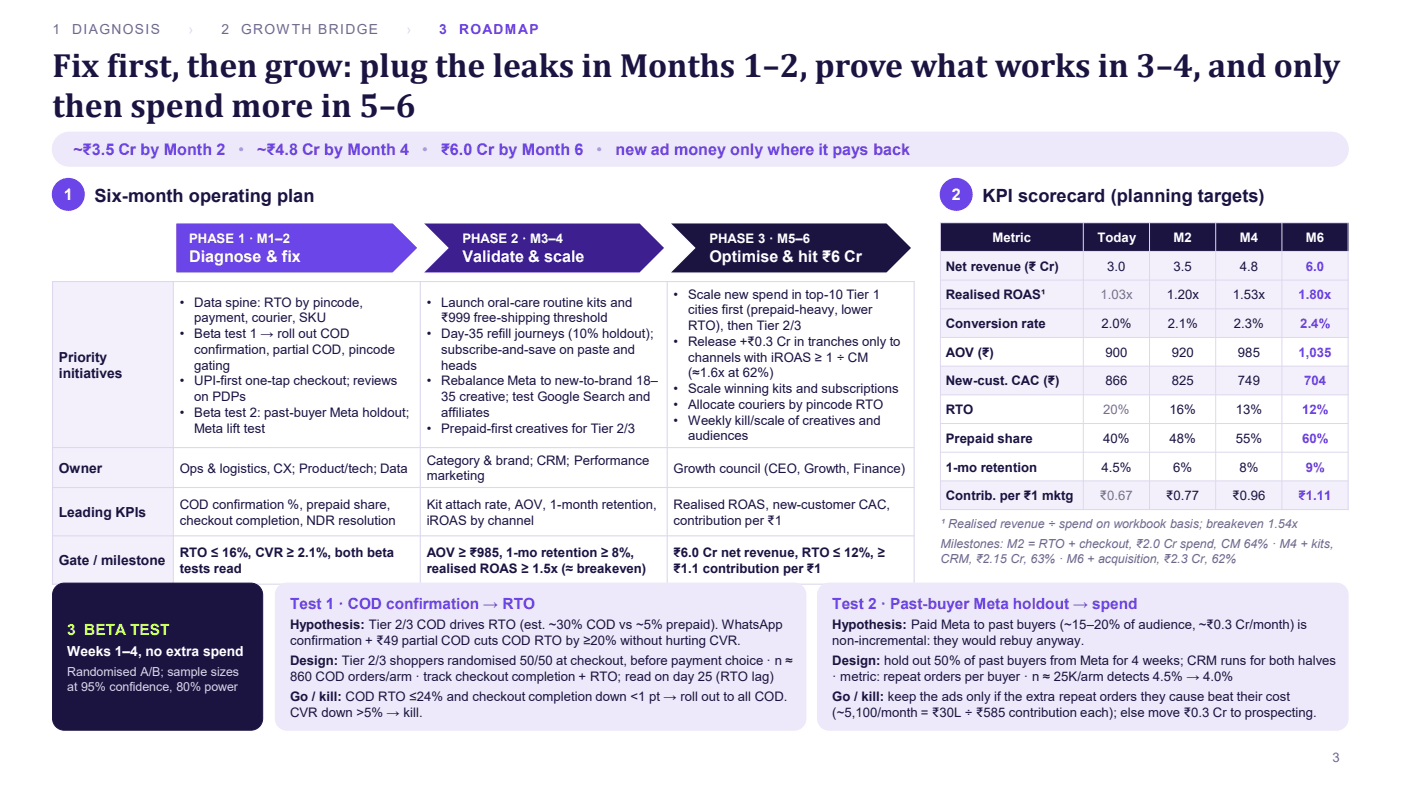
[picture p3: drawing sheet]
<svg xmlns="http://www.w3.org/2000/svg" width="339mm" height="190mm" viewBox="0 0 339 190" stroke-linecap="round" stroke-linejoin="round" font-family="sans-serif">
<defs><g id="words">
<g font-size="8.1" fill="#1b1340">
<text x="12.7" y="18.5">Fix first, then grow: plug the leaks in Months 1–2, prove what works in 3–4, and only</text>
<text x="12.7" y="28.3">then spend more in 5–6</text>
</g>
<g font-size="4.4" fill="#1b1340">
<text x="22.9" y="48.9">Six-month operating plan</text>
<text x="237.5" y="48.9">KPI scorecard (planning targets)</text>
</g>
<g font-size="3.9" fill="#6b45e8">
<text x="17.8" y="37.5">~₹3.5 Cr by Month 2</text>
<text x="62.2" y="37.5">~₹4.8 Cr by Month 4</text>
<text x="106.6" y="37.5">₹6.0 Cr by Month 6</text>
<text x="148.8" y="37.5">new ad money only where it pays back</text>
</g>
<g font-size="3.9" fill="#a899cc">
<text x="57.7" y="37.5">•</text>
<text x="102.1" y="37.5">•</text>
<text x="144.2" y="37.5">•</text>
</g>
<g font-size="3.9" fill="#fff">
<text x="15.4" y="48.4">1</text>
<text x="230.1" y="48.4">2</text>
<text x="45.7" y="63.3">Diagnose &amp; fix</text>
<text x="111.8" y="63.3">Validate &amp; scale</text>
<text x="171.5" y="63.3">Optimise &amp; hit ₹6 Cr</text>
</g>
<g font-size="3.7" fill="#6b45e8">
<text x="70.1" y="147.1">Test 1 · COD confirmation → RTO</text>
<text x="201.2" y="147.1">Test 2 · Past-buyer Meta holdout → spend</text>
</g>
<text font-size="3.7" fill="#c8ff5c" x="16.3" y="153.5">3 BETA TEST</text>
<g font-size="3.3" fill="#6e6790">
<text x="12.7" y="8.3">1</text>
<text x="17.4" y="8.3">DIAGNOSIS</text>
<text x="53.6" y="8.3">2</text>
<text x="58.3" y="8.3">GROWTH BRIDGE</text>
</g>
<g font-size="3.3" fill="#6b45e8">
<text x="106.2" y="8.3">3</text>
<text x="111" y="8.3">ROADMAP</text>
</g>
<g font-size="3.3" fill="#1b1340">
<text x="14.2" y="87.4">Priority</text>
<text x="14.2" y="91.4">initiatives</text>
<text x="14.2" y="114.3">Owner</text>
<text x="14.2" y="125">Leading KPIs</text>
<text x="14.2" y="136.7">Gate / milestone</text>
</g>
<text font-size="3.3" fill="#fff" x="16.3" y="158.7">Weeks 1–4, no extra spend</text>
<g font-size="3.2" fill="#fff">
<text x="45.7" y="58.8">PHASE 1 · M1–2</text>
<text x="111.8" y="58.8">PHASE 2 · M3–4</text>
<text x="171.5" y="58.8">PHASE 3 · M5–6</text>
<text x="239.9" y="58.5">Metric</text>
<text x="265.3" y="58.5">Today</text>
<text x="283.7" y="58.5">M2</text>
<text x="299.7" y="58.5">M4</text>
<text x="315.7" y="58.5">M6</text>
</g>
<g font-size="3.2" fill="#1b1340">
<text x="228.6" y="65.4">Net revenue (₹ Cr)</text>
<text x="267.7" y="65.4">3.0</text>
<text x="283.7" y="65.4">3.5</text>
<text x="299.7" y="65.4">4.8</text>
<text x="43.4" y="74.1">•</text>
<text x="47" y="74.1">Data spine: RTO by pincode,</text>
<text x="47" y="77.9">payment, courier, SKU</text>
<text x="103.1" y="74.1">•</text>
<text x="106.7" y="74.1">Launch oral-care routine kits and</text>
<text x="106.7" y="77.9">₹999 free-shipping threshold</text>
<text x="162.8" y="72.2">•</text>
<text x="166.4" y="72.2">Scale new spend in top-10 Tier 1</text>
<text x="166.4" y="76">cities first (prepaid-heavy, lower</text>
<text x="228.6" y="72.4">Realised ROAS¹</text>
<text x="282" y="72.4">1.20x</text>
<text x="298" y="72.4">1.53x</text>
<text x="43.4" y="81.7">•</text>
<text x="47" y="81.7">Beta test 1 → roll out COD</text>
<text x="103.1" y="81.7">•</text>
<text x="106.7" y="81.7">Day-35 refill journeys (10% holdout);</text>
<text x="162.8" y="83.6">•</text>
<text x="166.4" y="79.8">RTO), then Tier 2/3</text>
<text x="166.4" y="83.6">Release +₹0.3 Cr in tranches only to</text>
<text x="228.6" y="79.3">Conversion rate</text>
<text x="266.3" y="79.3">2.0%</text>
<text x="282.3" y="79.3">2.1%</text>
<text x="298.3" y="79.3">2.3%</text>
<text x="47" y="85.5">confirmation, partial COD, pincode</text>
<text x="47" y="89.3">gating</text>
<text x="106.7" y="85.5">subscribe-and-save on paste and</text>
<text x="106.7" y="89.3">heads</text>
<text x="166.4" y="87.4">channels with iROAS ≥ 1 ÷ CM</text>
<text x="228.6" y="86.3">AOV (₹)</text>
<text x="267.3" y="86.3">900</text>
<text x="283.3" y="86.3">920</text>
<text x="299.3" y="86.3">985</text>
<text x="43.4" y="93.2">•</text>
<text x="47" y="93.2">UPI-first one-tap checkout; reviews</text>
<text x="103.1" y="93.2">•</text>
<text x="106.7" y="93.2">Rebalance Meta to new-to-brand 18–</text>
<text x="162.8" y="95.1">•</text>
<text x="166.4" y="91.2">(≈1.6x at 62%)</text>
<text x="166.4" y="95.1">Scale winning kits and subscriptions</text>
<text x="228.6" y="93.2">New-cust. CAC (₹)</text>
<text x="267.3" y="93.2">866</text>
<text x="283.3" y="93.2">825</text>
<text x="299.3" y="93.2">749</text>
<text x="43.4" y="100.8">•</text>
<text x="47" y="97">on PDPs</text>
<text x="47" y="100.8">Beta test 2: past-buyer Meta holdout;</text>
<text x="106.7" y="97">35 creative; test Google Search and</text>
<text x="106.7" y="100.8">affiliates</text>
<text x="162.8" y="98.9">•</text>
<text x="166.4" y="98.9">Allocate couriers by pincode RTO</text>
<text x="228.6" y="100.1">RTO</text>
<text x="282.7" y="100.1">16%</text>
<text x="298.7" y="100.1">13%</text>
<text x="47" y="104.6">Meta lift test</text>
<text x="103.1" y="104.6">•</text>
<text x="106.7" y="104.6">Prepaid-first creatives for Tier 2/3</text>
<text x="162.8" y="102.7">•</text>
<text x="166.4" y="102.7">Weekly kill/scale of creatives and</text>
<text x="166.4" y="106.5">audiences</text>
<text x="228.6" y="107.1">Prepaid share</text>
<text x="266.7" y="107.1">40%</text>
<text x="282.7" y="107.1">48%</text>
<text x="298.7" y="107.1">55%</text>
<text x="103.1" y="112.3">Category &amp; brand; CRM; Performance</text>
<text x="228.6" y="114">1-mo retention</text>
<text x="266.3" y="114">4.5%</text>
<text x="283.6" y="114">6%</text>
<text x="299.6" y="114">8%</text>
<text x="43.4" y="114.2">Ops &amp; logistics, CX; Product/tech; Data</text>
<text x="103.1" y="116.1">marketing</text>
<text x="162.8" y="114.2">Growth council (CEO, Growth, Finance)</text>
<text x="43.4" y="123">COD confirmation %, prepaid share,</text>
<text x="103.1" y="123">Kit attach rate, AOV, 1-month retention,</text>
<text x="162.8" y="123">Realised ROAS, new-customer CAC,</text>
<text x="228.6" y="120.9">Contrib. per ₹1 mktg</text>
<text x="281.9" y="120.9">₹0.77</text>
<text x="297.9" y="120.9">₹0.96</text>
<text x="43.4" y="126.8">checkout completion, NDR resolution</text>
<text x="103.1" y="126.8">iROAS by channel</text>
<text x="162.8" y="126.8">contribution per ₹1</text>
<text x="43.4" y="134.7">RTO ≤ 16%, CVR ≥ 2.1%, both beta</text>
<text x="103.1" y="134.7">AOV ≥ ₹985, 1-mo retention ≥ 8%,</text>
<text x="162.8" y="134.7">₹6.0 Cr net revenue, RTO ≤ 12%, ≥</text>
<text x="43.4" y="138.5">tests read</text>
<text x="103.1" y="138.5">realised ROAS ≥ 1.5x (≈ breakeven)</text>
<text x="162.8" y="138.5">₹1.1 contribution per ₹1</text>
<text x="70.1" y="152.1">Hypothesis: Tier 2/3 COD drives RTO (est. ~30% COD vs ~5% prepaid). WhatsApp</text>
<text x="70.1" y="155.9">confirmation + ₹49 partial COD cuts COD RTO by ≥20% without hurting CVR.</text>
<text x="201.2" y="152.1">Hypothesis: Paid Meta to past buyers (~15–20% of audience, ~₹0.3 Cr/month) is</text>
<text x="201.2" y="155.9">non-incremental: they would rebuy anyway.</text>
<text x="70.1" y="160.8">Design: Tier 2/3 shoppers randomised 50/50 at checkout, before payment choice · n ≈</text>
<text x="201.2" y="160.8">Design: hold out 50% of past buyers from Meta for 4 weeks; CRM runs for both halves</text>
<text x="70.1" y="164.6">860 COD orders/arm · track checkout completion + RTO; read on day 25 (RTO lag)</text>
<text x="201.2" y="164.6">· metric: repeat orders per buyer · n ≈ 25K/arm detects 4.5% → 4.0%</text>
<text x="70.1" y="169.5">Go / kill: COD RTO ≤24% and checkout completion down &lt;1 pt → roll out to all COD.</text>
<text x="70.1" y="173.3">CVR down &gt;5% → kill.</text>
<text x="201.2" y="169.5">Go / kill: keep the ads only if the extra repeat orders they cause beat their cost</text>
<text x="201.2" y="173.3">(~5,100/month = ₹30L ÷ ₹585 contribution each); else move ₹0.3 Cr to prospecting.</text>
</g>
<g font-size="3.2" fill="#6b45e8">
<text x="315.7" y="65.4">6.0</text>
<text x="313.9" y="72.4">1.80x</text>
<text x="314.3" y="79.3">2.4%</text>
<text x="313.9" y="86.3">1,035</text>
<text x="315.3" y="93.2">704</text>
<text x="314.8" y="100.1">12%</text>
<text x="314.8" y="107.1">60%</text>
<text x="315.7" y="114">9%</text>
<text x="313.9" y="120.9">₹1.11</text>
</g>
<g font-size="3.2" fill="#d7385e">
<text x="266" y="72.4">1.03x</text>
<text x="266.7" y="100.1">20%</text>
<text x="265.9" y="120.9">₹0.67</text>
</g>
<text font-size="3.2" fill="#6e6790" x="322.1" y="184.2">3</text>
<g font-size="3" fill="#6e6790">
<text x="227.4" y="127.7">¹ Realised revenue ÷ spend on workbook basis; breakeven 1.54x</text>
<text x="227.4" y="132.5">Milestones: M2 = RTO + checkout, ₹2.0 Cr spend, CM 64% · M4 + kits,</text>
<text x="227.4" y="136.1">CRM, ₹2.15 Cr, 63% · M6 + acquisition, ₹2.3 Cr, 62%</text>
</g>
<g font-size="3" fill="#d8d3f0">
<text x="16.3" y="163.4">Randomised A/B; sample sizes</text>
<text x="16.3" y="167">at 95% confidence, 80% power</text>
</g>
</g></defs>
<path d="M13.9 33.2a4.1 4.1 0 0 1 2.9-1.2h305a4.1 4.1 0 0 1 4.1 4.1 4.1 4.1 0 0 1-4.1 4h-305a4.1 4.1 0 0 1-3.8-2.5 4.1 4.1 0 0 1 .9-4.4z" fill-rule="evenodd" fill="#ede9fa"/>
<path d="M13.9 33.2a4.1 4.1 0 0 1 2.9-1.2h305a4.1 4.1 0 0 1 4.1 4.1 4.1 4.1 0 0 1-4.1 4h-305a4.1 4.1 0 0 1-3.8-2.5 4.1 4.1 0 0 1 .9-4.4z" fill="none" stroke="#ede9fa" stroke-width=".35"/>
<circle cx="16.5" cy="47" r="3.8" fill="#6b45e8"/>
<circle cx="16.5" cy="47" r="3.8" fill="none" stroke="#6b45e8" stroke-width=".35"/>
<path d="M42.4 53.8h52.6l6.1 6.1-6.1 6.1h-52.6z" fill-rule="evenodd" fill="#6b45e8"/>
<path d="M42.4 53.8h52.6l6.1 6.1-6.1 6.1h-52.6z" fill="none" stroke="#fff" stroke-width=".35"/>
<path d="M102.1 53.8h52.6l6.1 6.1-6.1 6.1h-52.6l6.1-6.1z" fill-rule="evenodd" fill="#3d1f8f"/>
<path d="M102.1 53.8h52.6l6.1 6.1-6.1 6.1h-52.6l6.1-6.1z" fill="none" stroke="#fff" stroke-width=".35"/>
<path d="M161.8 53.8h52.6l6.1 6.1-6.1 6.1h-52.6l6.1-6.1z" fill-rule="evenodd" fill="#1b1340"/>
<path d="M161.8 53.8h52.6l6.1 6.1-6.1 6.1h-52.6l6.1-6.1z" fill="none" stroke="#fff" stroke-width=".35"/>
<g fill="#f3f0fc">
<path d="M12.7 68.1h29.2v40.1h-29.2z" fill-rule="evenodd"/>
<path d="M12.7 108.2h29.2v9.7h-29.2z" fill-rule="evenodd"/>
<path d="M12.7 117.9h29.2v11.6h-29.2z" fill-rule="evenodd"/>
<path d="M12.7 129.5h29.2v11.7h-29.2z" fill-rule="evenodd"/>
</g>
<path d="M12.6 68.1h208.5M12.7 67.9v73.5M41.9 67.9v73.5M101.6 67.9v73.5M161.3 67.9v73.5M221 67.9v73.5M12.6 108.2h208.5M12.6 117.9h208.5M12.6 129.5h208.5M12.6 141.2h208.5" fill="none" stroke="#ddd8ee" stroke-width=".26"/>
<circle cx="231.1" cy="47" r="3.8" fill="#6b45e8"/>
<circle cx="231.1" cy="47" r="3.8" fill="none" stroke="#6b45e8" stroke-width=".35"/>
<g fill="#1b1340">
<path d="M227.3 53.8h34.6v7h-34.6z" fill-rule="evenodd"/>
<path d="M261.9 53.8h16v7h-16z" fill-rule="evenodd"/>
<path d="M277.9 53.8h16v7h-16z" fill-rule="evenodd"/>
<path d="M293.9 53.8h16v7h-16z" fill-rule="evenodd"/>
<path d="M309.9 53.8h16v7h-16z" fill-rule="evenodd"/>
</g>
<g fill="#f3f0fc">
<path d="M227.3 60.8h34.6v6.9h-34.6z" fill-rule="evenodd"/>
<path d="M261.9 60.8h16v6.9h-16z" fill-rule="evenodd"/>
<path d="M277.9 60.8h16v6.9h-16z" fill-rule="evenodd"/>
<path d="M293.9 60.8h16v6.9h-16z" fill-rule="evenodd"/>
<path d="M309.9 60.8h16v6.9h-16z" fill-rule="evenodd"/>
<path d="M227.3 67.7h34.6v7h-34.6z" fill-rule="evenodd"/>
<path d="M261.9 67.7h16v7h-16z" fill-rule="evenodd"/>
<path d="M277.9 67.7h16v7h-16z" fill-rule="evenodd"/>
<path d="M293.9 67.7h16v7h-16z" fill-rule="evenodd"/>
<path d="M309.9 67.7h16v7h-16z" fill-rule="evenodd"/>
<path d="M227.3 74.6h34.6v7h-34.6z" fill-rule="evenodd"/>
<path d="M261.9 74.6h16v7h-16z" fill-rule="evenodd"/>
<path d="M277.9 74.6h16v7h-16z" fill-rule="evenodd"/>
<path d="M293.9 74.6h16v7h-16z" fill-rule="evenodd"/>
<path d="M309.9 74.6h16v7h-16z" fill-rule="evenodd"/>
</g>
<g fill="#fff">
<path d="M227.3 81.6h34.6v6.9h-34.6z" fill-rule="evenodd"/>
<path d="M261.9 81.6h16v6.9h-16z" fill-rule="evenodd"/>
<path d="M277.9 81.6h16v6.9h-16z" fill-rule="evenodd"/>
<path d="M293.9 81.6h16v6.9h-16z" fill-rule="evenodd"/>
<path d="M309.9 81.6h16v6.9h-16z" fill-rule="evenodd"/>
</g>
<g fill="#f3f0fc">
<path d="M227.3 88.5h34.6v7h-34.6z" fill-rule="evenodd"/>
<path d="M261.9 88.5h16v7h-16z" fill-rule="evenodd"/>
<path d="M277.9 88.5h16v7h-16z" fill-rule="evenodd"/>
<path d="M293.9 88.5h16v7h-16z" fill-rule="evenodd"/>
<path d="M309.9 88.5h16v7h-16z" fill-rule="evenodd"/>
</g>
<g fill="#fff">
<path d="M227.3 95.5h34.6v6.9h-34.6z" fill-rule="evenodd"/>
<path d="M261.9 95.5h16v6.9h-16z" fill-rule="evenodd"/>
<path d="M277.9 95.5h16v6.9h-16z" fill-rule="evenodd"/>
<path d="M293.9 95.5h16v6.9h-16z" fill-rule="evenodd"/>
<path d="M309.9 95.5h16v6.9h-16z" fill-rule="evenodd"/>
<path d="M227.3 102.4h34.6v6.9h-34.6z" fill-rule="evenodd"/>
<path d="M261.9 102.4h16v6.9h-16z" fill-rule="evenodd"/>
<path d="M277.9 102.4h16v6.9h-16z" fill-rule="evenodd"/>
<path d="M293.9 102.4h16v6.9h-16z" fill-rule="evenodd"/>
<path d="M309.9 102.4h16v6.9h-16z" fill-rule="evenodd"/>
<path d="M227.3 109.3h34.6v7h-34.6z" fill-rule="evenodd"/>
<path d="M261.9 109.3h16v7h-16z" fill-rule="evenodd"/>
<path d="M277.9 109.3h16v7h-16z" fill-rule="evenodd"/>
<path d="M293.9 109.3h16v7h-16z" fill-rule="evenodd"/>
<path d="M309.9 109.3h16v7h-16z" fill-rule="evenodd"/>
</g>
<g fill="#f3f0fc">
<path d="M227.3 116.3h34.6v6.9h-34.6z" fill-rule="evenodd"/>
<path d="M261.9 116.3h16v6.9h-16z" fill-rule="evenodd"/>
<path d="M277.9 116.3h16v6.9h-16z" fill-rule="evenodd"/>
<path d="M293.9 116.3h16v6.9h-16z" fill-rule="evenodd"/>
<path d="M309.9 116.3h16v6.9h-16z" fill-rule="evenodd"/>
</g>
<g fill="none" stroke="#ddd8ee" stroke-width=".24">
<path d="M227.2 53.8h98.8M227.3 53.8v69.5M261.9 53.8v69.5M277.9 53.8v69.5M293.9 53.8v69.5M309.9 53.8v69.5M325.9 53.8v69.5M227.2 60.8h98.8M227.2 67.7h98.8M227.2 74.7h98.8M227.2 81.6h98.8M227.2 88.5h98.8"/>
<path d="M227.2 95.5h98.8M227.2 102.4h98.8M227.2 109.3h98.8M227.2 116.3h98.8M227.2 123.2h98.8"/>
</g>
<path d="M13.3 142a2.84 2.84 0 0 1 2.2-1h45.2a2.84 2.84 0 0 1 2.8 2.8v29.9a2.84 2.84 0 0 1-2.8 2.8h-45.2a2.84 2.84 0 0 1-2.8-2.8v-29.9l.1-.6z" fill-rule="evenodd" fill="#1b1340"/>
<path d="M13.3 142a2.84 2.84 0 0 1 2.2-1h45.2a2.84 2.84 0 0 1 2.8 2.8v29.9a2.84 2.84 0 0 1-2.8 2.8h-45.2a2.84 2.84 0 0 1-2.8-2.8v-29.9l.1-.6z" fill="none" stroke="#1b1340" stroke-width=".24"/>
<path d="M67.2 142a2.84 2.84 0 0 1 2.2-1h122.6a2.84 2.84 0 0 1 2.8 2.8v29.9a2.84 2.84 0 0 1-2.8 2.8h-122.6a2.84 2.84 0 0 1-2.9-2.8v-29.9l.1-.6z" fill-rule="evenodd" fill="#ede9fa"/>
<path d="M67.2 142a2.84 2.84 0 0 1 2.2-1h122.6a2.84 2.84 0 0 1 2.8 2.8v29.9a2.84 2.84 0 0 1-2.8 2.8h-122.6a2.84 2.84 0 0 1-2.9-2.8v-29.9l.1-.6z" fill="none" stroke="#ede9fa" stroke-width=".24"/>
<path d="M198.2 142a2.84 2.84 0 0 1 2.3-1h122.5a2.84 2.84 0 0 1 2.9 2.8v29.9a2.84 2.84 0 0 1-2.9 2.8h-122.5a2.84 2.84 0 0 1-2.9-2.8v-29.9l.1-.6z" fill-rule="evenodd" fill="#ede9fa"/>
<path d="M198.2 142a2.84 2.84 0 0 1 2.3-1h122.5a2.84 2.84 0 0 1 2.9 2.8v29.9a2.84 2.84 0 0 1-2.9 2.8h-122.5a2.84 2.84 0 0 1-2.9-2.8v-29.9l.1-.6z" fill="none" stroke="#ede9fa" stroke-width=".24"/>
<use href="#words"/>
</svg>
